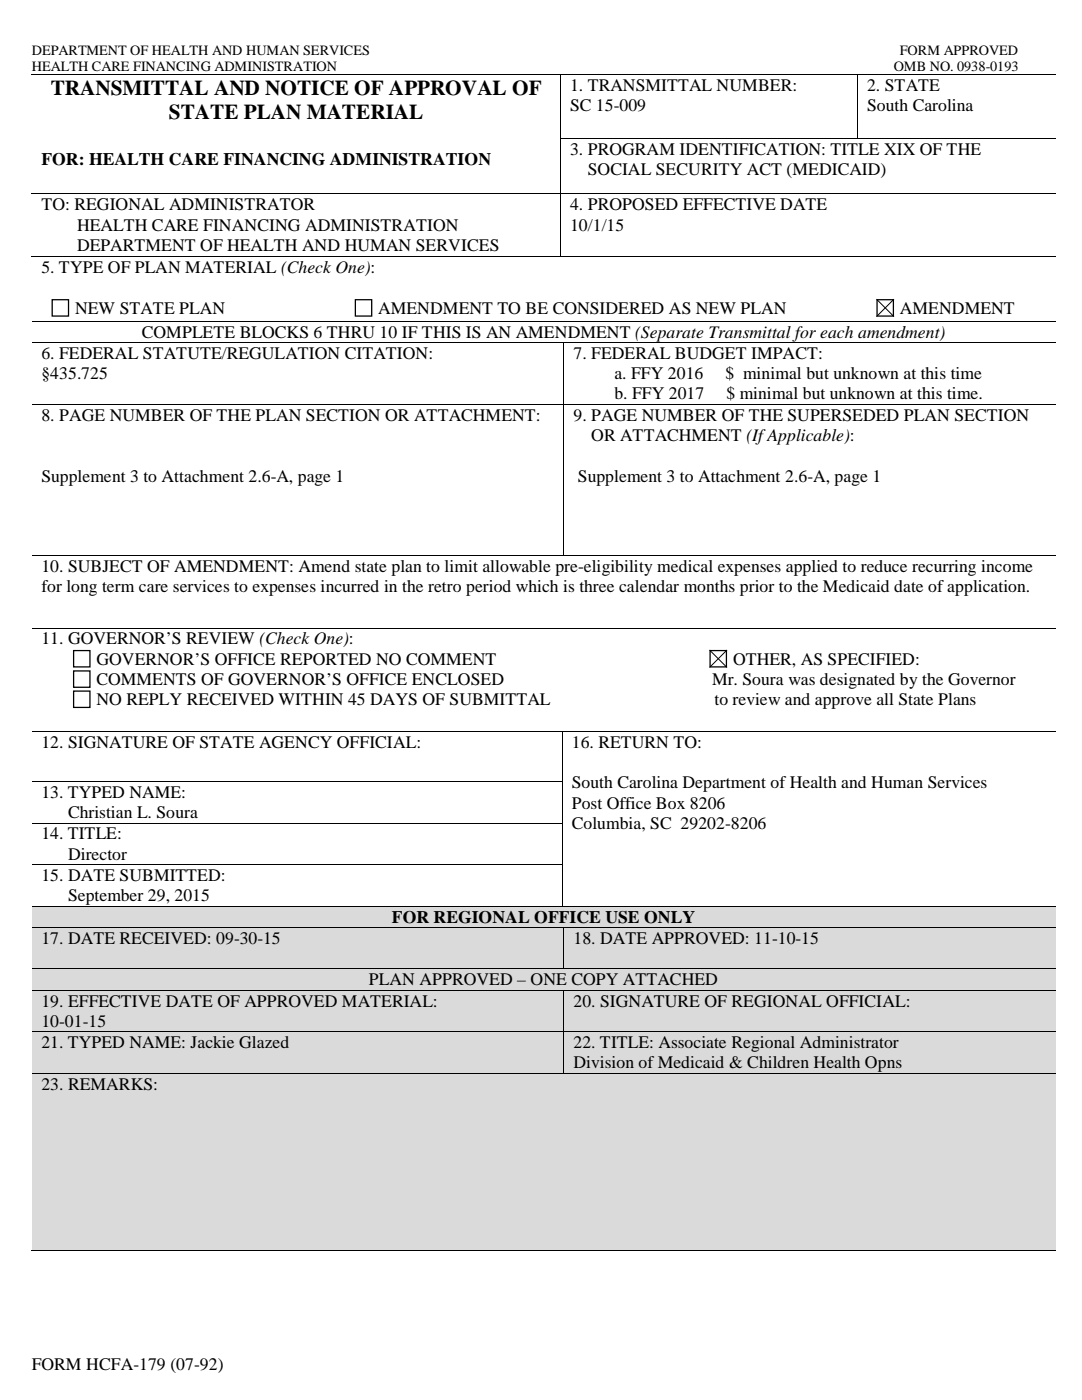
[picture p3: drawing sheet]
<svg xmlns="http://www.w3.org/2000/svg" width="216mm" height="279mm" viewBox="0 0 216 279" stroke-linecap="round" stroke-linejoin="round" font-family="sans-serif">
<defs><g id="words">
<g font-size="4.2">
<text x="10.1" y="18.9">TRANSMITTAL AND NOTICE OF APPROVAL OF</text>
<text x="33.7" y="23.7">STATE PLAN MATERIAL</text>
</g>
<g font-size="3.5">
<text x="113.7" y="18.2">1. TRANSMITTAL NUMBER:</text>
<text x="113.7" y="22.2">SC 15-009</text>
<text x="173" y="18.2">2. STATE</text>
<text x="173" y="22.2">South Carolina</text>
<text x="8.3" y="32.9">FOR: HEALTH CARE FINANCING ADMINISTRATION</text>
<text x="113.7" y="30.9">3. PROGRAM IDENTIFICATION: TITLE XIX OF THE</text>
<text x="117.3" y="34.9">SOCIAL SECURITY ACT (MEDICAID)</text>
<text x="8.3" y="42">TO: REGIONAL ADMINISTRATOR</text>
<text x="113.7" y="42">4. PROPOSED EFFECTIVE DATE</text>
<text x="15.4" y="46">HEALTH CARE FINANCING ADMINISTRATION</text>
<text x="113.7" y="46">10/1/15</text>
<text x="15.4" y="50.1">DEPARTMENT OF HEALTH AND HUMAN SERVICES</text>
<text x="8.3" y="54.5">5. TYPE OF PLAN MATERIAL (Check One):</text>
<text x="15" y="62.7">NEW STATE PLAN</text>
<text x="75.5" y="62.7">AMENDMENT TO BE CONSIDERED AS NEW PLAN</text>
<text x="179.6" y="62.7">AMENDMENT</text>
<text x="8.3" y="71.6">6. FEDERAL STATUTE/REGULATION CITATION:</text>
<text x="28.3" y="67.4">COMPLETE BLOCKS 6 THRU 10 IF THIS IS AN AMENDMENT (Separate Transmittal for each amendment)</text>
<text x="114.4" y="71.6">7. FEDERAL BUDGET IMPACT:</text>
<text x="8.3" y="75.6">§435.725</text>
<text x="122.6" y="75.6">a. FFY 2016</text>
<text x="144.7" y="75.6">$ minimal but unknown at this time</text>
<text x="8.3" y="84">8. PAGE NUMBER OF THE PLAN SECTION OR ATTACHMENT:</text>
<text x="114.4" y="84">9. PAGE NUMBER OF THE SUPERSEDED PLAN SECTION</text>
<text x="122.6" y="79.7">b. FFY 2017</text>
<text x="144.9" y="79.7">$ minimal but unknown at this time.</text>
<text x="118" y="88.1">OR ATTACHMENT (If Applicable):</text>
<text x="8.3" y="96.2">Supplement 3 to Attachment 2.6-A, page 1</text>
<text x="115.3" y="96.2">Supplement 3 to Attachment 2.6-A, page 1</text>
<text x="8.3" y="114.2">10. SUBJECT OF AMENDMENT: Amend state plan to limit allowable pre-eligibility medical expenses applied to reduce recurring income</text>
<text x="8.3" y="118.2">for long term care services to expenses incurred in the retro period which is three calendar months prior to the Medicaid date of application.</text>
<text x="8.3" y="128.6">11. GOVERNOR’S REVIEW (Check One):</text>
<text x="19.3" y="132.7">GOVERNOR’S OFFICE REPORTED NO COMMENT</text>
<text x="19.3" y="136.7">COMMENTS OF GOVERNOR’S OFFICE ENCLOSED</text>
<text x="142.1" y="136.7">Mr. Soura was designated by the Governor</text>
<text x="146.3" y="132.7">OTHER, AS SPECIFIED:</text>
<text x="19.3" y="140.8">NO REPLY RECEIVED WITHIN 45 DAYS OF SUBMITTAL</text>
<text x="142.6" y="140.8">to review and approve all State Plans</text>
<text x="8.3" y="149.2">12. SIGNATURE OF STATE AGENCY OFFICIAL:</text>
<text x="114.1" y="149.2">16. RETURN TO:</text>
<text x="8.3" y="159.3">13. TYPED NAME:</text>
<text x="114.1" y="157.4">South Carolina Department of Health and Human Services</text>
<text x="114.1" y="161.4">Post Office Box 8206</text>
<text x="8.3" y="167.5">14. TITLE:</text>
<text x="13.6" y="163.3">Christian L. Soura</text>
<text x="114.1" y="165.5">Columbia, SC 29202-8206</text>
<text x="13.6" y="171.6">Director</text>
<text x="8.3" y="175.8">15. DATE SUBMITTED:</text>
<text x="13.6" y="179.9">September 29, 2015</text>
<text x="78.2" y="184.2">FOR REGIONAL OFFICE USE ONLY</text>
<text x="8.3" y="188.3">17. DATE RECEIVED: 09-30-15</text>
<text x="114.4" y="188.3">18. DATE APPROVED: 11-10-15</text>
<text x="73.6" y="196.6">PLAN APPROVED – ONE COPY ATTACHED</text>
<text x="8.3" y="200.9">19. EFFECTIVE DATE OF APPROVED MATERIAL:</text>
<text x="114.4" y="200.9">20. SIGNATURE OF REGIONAL OFFICIAL:</text>
<text x="8.3" y="204.9">10-01-15</text>
<text x="8.3" y="209.2">21. TYPED NAME: Jackie Glazed</text>
<text x="114.4" y="209.2">22. TITLE: Associate Regional Administrator</text>
<text x="114.4" y="213.2">Division of Medicaid &amp; Children Health Opns</text>
<text x="8.3" y="217.5">23. REMARKS:</text>
<text x="6.3" y="273.4">FORM HCFA-179 (07-92)</text>
</g>
<g font-size="2.8">
<text x="6.3" y="10.9">DEPARTMENT OF HEALTH AND HUMAN SERVICES</text>
<text x="179.6" y="10.9">FORM APPROVED</text>
<text x="6.3" y="14.1">HEALTH CARE FINANCING ADMINISTRATION</text>
<text x="178.4" y="14.1">OMB NO. 0938-0193</text>
</g>
</g></defs>
<g fill="none" stroke="#000" stroke-width=".2">
<path d="M6.3 14.9h105.5M111.8 15v12.5M111.9 14.9h59.1M171.1 15v12.5M171.2 14.9h39.4M6.3 38.7h105.5M111.8 27.7v10.9M111.8 38.8v12.4M111.9 27.6h59.1M111.9 38.7h98.7M171.2 27.6h39.4M6.3 51.3h105.5"/>
<path d="M111.9 51.3h98.7M175 59.8l3.3 3.3M178.3 59.8l-3.3 3.3M6.3 64.1h204.3M6.3 68.3h106.1M112.5 68.4v12.2M112.6 68.3h98M6.3 80.7h106.1M112.5 80.8v30M112.6 80.7h98M6.3 110.9h106.1M112.6 110.9h98"/>
<path d="M6.3 125.3h204.3M141.6 129.8l3.4 3.3M145 129.8l-3.4 3.3M6.3 146h105.8M6.3 156h105.8M112.2 146v9.9M112.2 156v8.2M112.3 146h98.3M6.3 164.3h105.8M6.3 172.6h105.8M112.2 164.3v8.2M112.2 172.6v8.2"/>
</g>
<g fill="#000">
<path d="M111.8 14.8h.1v.2h-.1zM171 14.8h.2v.2h-.2zM111.8 27.5h.1v.2h-.1zM111.8 38.6h.1v.2h-.1zM171 27.5h.2v.2h-.2zM111.8 51.2h.1v.2h-.1zM112.4 68.2h.2v.2h-.2zM112.4 80.6h.2v.2h-.2zM112.4 110.8h.2v.2h-.2zM112.1 145.9h.2v.1h-.2zM112.1 155.9h.2v.1h-.2zM112.1 164.2h.2v.1h-.2z"/>
<path d="M112.1 172.5h.2v.1h-.2z"/>
</g>
<path d="M10.4 59.8h3.3v3.3h-3.3zM70.9 59.8h3.3v3.3h-3.3zM175 59.8h3.3v3.3h-3.3zM14.7 129.8h3.2v3.3h-3.2zM14.7 133.9h3.2v3.3h-3.2zM14.7 137.9h3.2v3.3h-3.2zM141.7 129.8h3.2v3.3h-3.2z" fill="none" stroke="#000" stroke-width=".25"/>
<path d="M6.3 180.9h204.3v4.1h-204.3z" fill-rule="evenodd" fill="#dadada"/>
<path d="M8.3 180.9h200.4v4.1h-200.4z" fill="#dadada"/>
<path d="M6.3 180.8h105.8M112.3 180.8h98.3" fill="none" stroke="#000" stroke-width=".2"/>
<path d="M112.1 180.8h.2v.1h-.2z" fill="#000"/>
<g fill="#dadada">
<path d="M6.3 185.2h106.1v8.1h-106.1z" fill-rule="evenodd"/>
<path d="M8.3 189.2h102.3v4.1h-102.3z" fill-rule="evenodd"/>
<path d="M112.6 185.2h98v8.1h-98z" fill-rule="evenodd"/>
</g>
<g fill="#dadada">
<path d="M8.3 185.2h102.3v4h-102.3z"/>
<path d="M114.4 185.2h94.3v4h-94.3z"/>
</g>
<path d="M6.3 185.1h106.1M112.5 185.2v8.1M112.6 185.1h98" fill="none" stroke="#000" stroke-width=".2"/>
<path d="M112.4 185h.2v.2h-.2z" fill="#000"/>
<path d="M6.3 193.5h204.3v4h-204.3z" fill-rule="evenodd" fill="#dadada"/>
<path d="M8.3 193.5h200.4v4h-200.4z" fill="#dadada"/>
<path d="M6.3 193.4h106.1M112.6 193.4h98" fill="none" stroke="#000" stroke-width=".2"/>
<path d="M112.4 193.3h.2v.2h-.2z" fill="#000"/>
<g fill="#dadada">
<path d="M6.3 197.7h106.1v8.1h-106.1z" fill-rule="evenodd"/>
<path d="M8.3 201.8h102.3v4h-102.3z" fill-rule="evenodd"/>
<path d="M112.6 197.7h98v8.1h-98z" fill-rule="evenodd"/>
<path d="M114.4 201.8h94.3v4h-94.3z" fill-rule="evenodd"/>
</g>
<g fill="#dadada">
<path d="M8.3 197.7h102.3v4.1h-102.3z"/>
<path d="M114.4 197.7h94.3v4.1h-94.3z"/>
</g>
<path d="M6.3 197.6h106.1M112.5 197.7v8.1M112.6 197.6h98" fill="none" stroke="#000" stroke-width=".2"/>
<path d="M112.4 197.5h.2v.2h-.2z" fill="#000"/>
<g fill="#dadada">
<path d="M6.3 206h106.1v8.1h-106.1z" fill-rule="evenodd"/>
<path d="M8.3 210.1h102.3v4h-102.3z" fill-rule="evenodd"/>
<path d="M112.6 206h98v8.1h-98z" fill-rule="evenodd"/>
<path d="M114.4 210.1h94.3v4h-94.3z" fill-rule="evenodd"/>
</g>
<g fill="#dadada">
<path d="M8.3 206h102.3v4.1h-102.3z"/>
<path d="M114.4 206h94.3v4.1h-94.3z"/>
</g>
<path d="M6.3 205.9h106.1M112.5 206v8.1M112.6 205.9h98" fill="none" stroke="#000" stroke-width=".2"/>
<path d="M112.4 205.8h.2v.2h-.2z" fill="#000"/>
<g fill="#dadada">
<path d="M6.3 214.3h204.3v35.2h-204.3z" fill-rule="evenodd"/>
<path d="M8.3 218.3h200.4v4.1h-200.4z" fill-rule="evenodd"/>
</g>
<path d="M8.3 214.3h200.4v4h-200.4z" fill="#dadada"/>
<path d="M6.3 214.2h106.1M112.6 214.2h98M6.1 249.6h204.5" fill="none" stroke="#000" stroke-width=".2"/>
<path d="M112.4 214.1h.2v.1h-.2z" fill="#000"/>
<use href="#words"/>
</svg>
